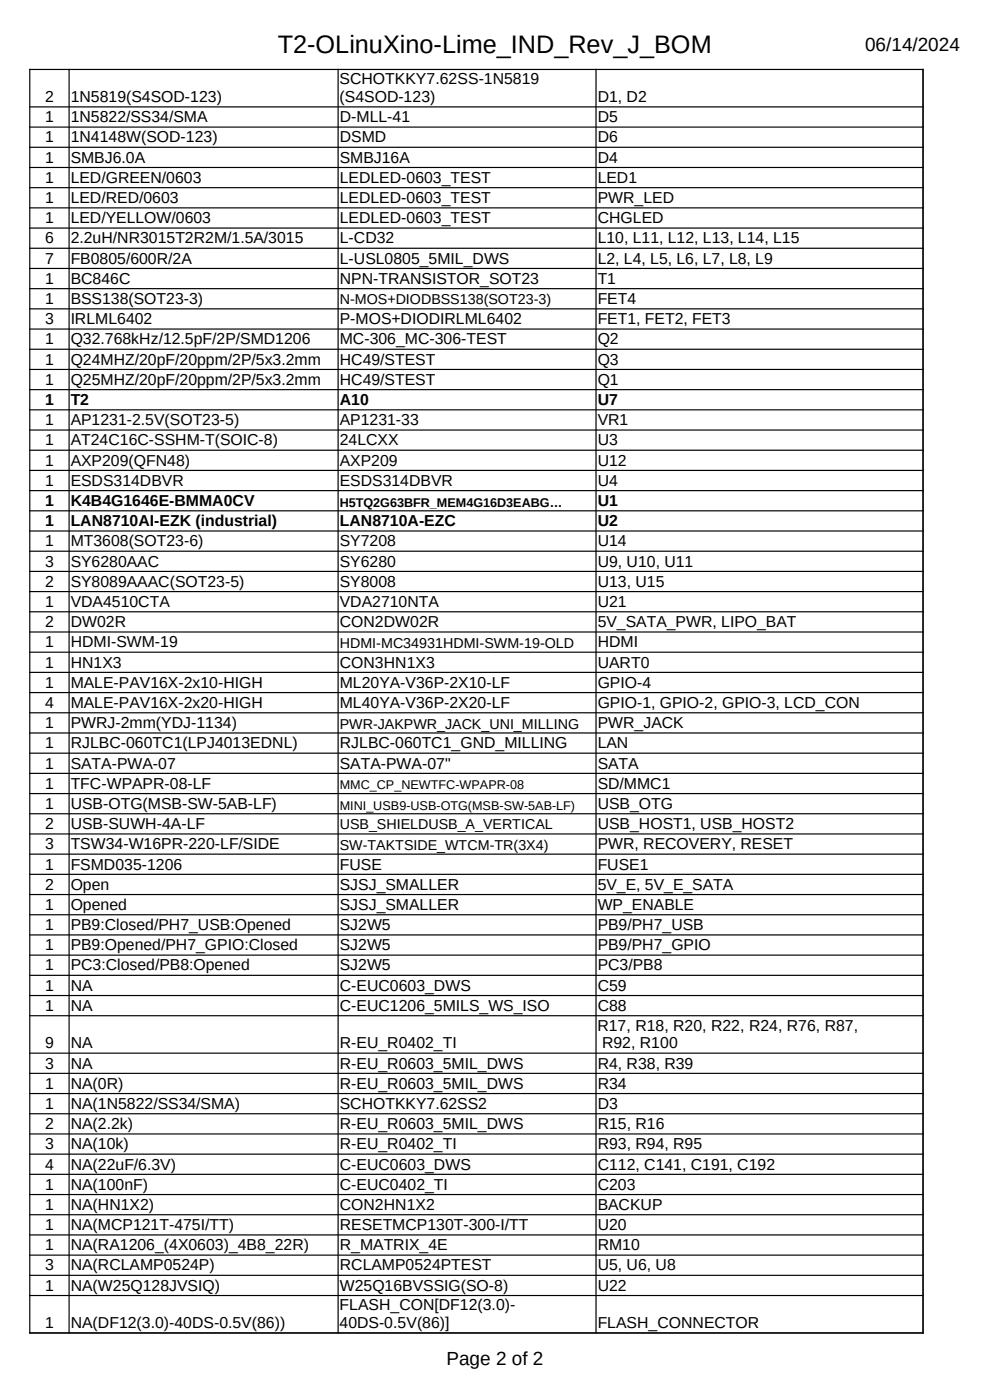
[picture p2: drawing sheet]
<svg xmlns="http://www.w3.org/2000/svg" width="210mm" height="297mm" viewBox="0 0 210 297" stroke-linecap="round" stroke-linejoin="round" font-family="sans-serif">
<defs><g id="words">
<text font-size="5.4" x="58.9" y="11.2">T2-OLinuXino-Lime_IND_Rev_J_BOM</text>
<g font-size="4">
<text x="183.5" y="10.7">06/14/2024</text>
<text x="94.7" y="289.6">Page 2 of 2</text>
</g>
<g font-size="3.4">
<text x="72" y="17.9">SCHOTKKY7.62SS-1N5819</text>
<text x="9.6" y="21.7">2</text>
<text x="15" y="21.7">1N5819(S4SOD-123)</text>
<text x="72" y="21.7">(S4SOD-123)</text>
<text x="126.8" y="21.7">D1, D2</text>
<text x="9.6" y="25.9">1</text>
<text x="15" y="25.9">1N5822/SS34/SMA</text>
<text x="72.1" y="25.9">D-MLL-41</text>
<text x="126.8" y="25.9">D5</text>
<text x="9.6" y="30.2">1</text>
<text x="9.6" y="34.5">1</text>
<text x="15" y="30.2">1N4148W(SOD-123)</text>
<text x="15" y="34.5">SMBJ6.0A</text>
<text x="72.1" y="30.2">DSMD</text>
<text x="72.1" y="34.5">SMBJ16A</text>
<text x="126.8" y="30.2">D6</text>
<text x="126.8" y="34.5">D4</text>
<text x="9.6" y="38.8">1</text>
<text x="15" y="38.8">LED/GREEN/0603</text>
<text x="72.1" y="38.8">LEDLED-0603_TEST</text>
<text x="126.8" y="38.8">LED1</text>
<text x="9.6" y="43.1">1</text>
<text x="9.6" y="47.3">1</text>
<text x="15" y="43.1">LED/RED/0603</text>
<text x="15" y="47.3">LED/YELLOW/0603</text>
<text x="72.1" y="43.1">LEDLED-0603_TEST</text>
<text x="72.1" y="47.3">LEDLED-0603_TEST</text>
<text x="126.8" y="43.1">PWR_LED</text>
<text x="126.8" y="47.3">CHGLED</text>
<text x="9.6" y="51.6">6</text>
<text x="15" y="51.6">2.2uH/NR3015T2R2M/1.5A/3015</text>
<text x="72.1" y="51.6">L-CD32</text>
<text x="126.8" y="51.6">L10, L11, L12, L13, L14, L15</text>
<text x="9.6" y="55.9">7</text>
<text x="15" y="55.9">FB0805/600R/2A</text>
<text x="72.1" y="55.9">L-USL0805_5MIL_DWS</text>
<text x="126.8" y="55.9">L2, L4, L5, L6, L7, L8, L9</text>
<text x="9.6" y="60.2">1</text>
<text x="9.6" y="64.5">1</text>
<text x="15" y="60.2">BC846C</text>
<text x="15" y="64.5">BSS138(SOT23-3)</text>
<text x="72.1" y="60.2">NPN-TRANSISTOR_SOT23</text>
<text x="126.8" y="60.2">T1</text>
<text x="126.8" y="64.5">FET4</text>
<text x="9.6" y="68.8">3</text>
<text x="15" y="68.8">IRLML6402</text>
<text x="72.1" y="68.8">P-MOS+DIODIRLML6402</text>
<text x="126.8" y="68.8">FET1, FET2, FET3</text>
<text x="9.6" y="73.1">1</text>
<text x="9.6" y="77.4">1</text>
<text x="15" y="73.1">Q32.768kHz/12.5pF/2P/SMD1206</text>
<text x="15" y="77.4">Q24MHZ/20pF/20ppm/2P/5x3.2mm</text>
<text x="72.1" y="73.1">MC-306_MC-306-TEST</text>
<text x="72.1" y="77.4">HC49/STEST</text>
<text x="126.8" y="73.1">Q2</text>
<text x="126.8" y="77.4">Q3</text>
<text x="9.6" y="81.6">1</text>
<text x="15" y="81.6">Q25MHZ/20pF/20ppm/2P/5x3.2mm</text>
<text x="72.1" y="81.6">HC49/STEST</text>
<text x="126.8" y="81.6">Q1</text>
<text x="9.6" y="85.9">1</text>
<text x="15" y="85.9">T2</text>
<text x="72.1" y="85.9">A10</text>
<text x="126.8" y="85.9">U7</text>
<text x="9.6" y="90.2">1</text>
<text x="9.6" y="94.5">1</text>
<text x="15" y="90.2">AP1231-2.5V(SOT23-5)</text>
<text x="15" y="94.5">AT24C16C-SSHM-T(SOIC-8)</text>
<text x="72.1" y="90.2">AP1231-33</text>
<text x="72.1" y="94.5">24LCXX</text>
<text x="126.8" y="90.2">VR1</text>
<text x="126.8" y="94.5">U3</text>
<text x="9.6" y="98.8">1</text>
<text x="15" y="98.8">AXP209(QFN48)</text>
<text x="72.1" y="98.8">AXP209</text>
<text x="126.8" y="98.8">U12</text>
<text x="9.6" y="103">1</text>
<text x="9.6" y="107.4">1</text>
<text x="15" y="103">ESDS314DBVR</text>
<text x="15" y="107.4">K4B4G1646E-BMMA0CV</text>
<text x="72.1" y="103">ESDS314DBVR</text>
<text x="126.8" y="103">U4</text>
<text x="126.8" y="107.4">U1</text>
<text x="9.6" y="111.6">1</text>
<text x="15" y="111.6">LAN8710AI-EZK (industrial)</text>
<text x="72.1" y="111.6">LAN8710A-EZC</text>
<text x="126.8" y="111.6">U2</text>
<text x="9.6" y="115.9">1</text>
<text x="15" y="115.9">MT3608(SOT23-6)</text>
<text x="72.1" y="115.9">SY7208</text>
<text x="126.8" y="115.9">U14</text>
<text x="9.6" y="120.2">3</text>
<text x="9.6" y="124.5">2</text>
<text x="15" y="120.2">SY6280AAC</text>
<text x="15" y="124.5">SY8089AAAC(SOT23-5)</text>
<text x="72.1" y="120.2">SY6280</text>
<text x="72.1" y="124.5">SY8008</text>
<text x="126.8" y="120.2">U9, U10, U11</text>
<text x="126.8" y="124.5">U13, U15</text>
<text x="9.6" y="128.8">1</text>
<text x="15" y="128.8">VDA4510CTA</text>
<text x="72.1" y="128.8">VDA2710NTA</text>
<text x="126.8" y="128.8">U21</text>
<text x="9.6" y="133">2</text>
<text x="9.6" y="137.3">1</text>
<text x="15" y="133">DW02R</text>
<text x="15" y="137.3">HDMI-SWM-19</text>
<text x="72.1" y="133">CON2DW02R</text>
<text x="126.8" y="133">5V_SATA_PWR, LIPO_BAT</text>
<text x="126.8" y="137.3">HDMI</text>
<text x="9.6" y="141.6">1</text>
<text x="15" y="141.6">HN1X3</text>
<text x="72.1" y="141.6">CON3HN1X3</text>
<text x="126.8" y="141.6">UART0</text>
<text x="9.6" y="145.9">1</text>
<text x="15" y="145.9">MALE-PAV16X-2x10-HIGH</text>
<text x="72.1" y="145.9">ML20YA-V36P-2X10-LF</text>
<text x="126.8" y="145.9">GPIO-4</text>
<text x="9.6" y="150.2">4</text>
<text x="9.6" y="154.5">1</text>
<text x="15" y="150.2">MALE-PAV16X-2x20-HIGH</text>
<text x="15" y="154.5">PWRJ-2mm(YDJ-1134)</text>
<text x="72.1" y="150.2">ML40YA-V36P-2X20-LF</text>
<text x="126.8" y="150.2">GPIO-1, GPIO-2, GPIO-3, LCD_CON</text>
<text x="126.8" y="154.5">PWR_JACK</text>
<text x="9.6" y="158.8">1</text>
<text x="15" y="158.8">RJLBC-060TC1(LPJ4013EDNL)</text>
<text x="72.1" y="158.8">RJLBC-060TC1_GND_MILLING</text>
<text x="126.8" y="158.8">LAN</text>
<text x="9.6" y="163.1">1</text>
<text x="9.6" y="167.3">1</text>
<text x="15" y="163.1">SATA-PWA-07</text>
<text x="15" y="167.3">TFC-WPAPR-08-LF</text>
<text x="72.1" y="163.1">SATA-PWA-07&quot;</text>
<text x="126.8" y="163.1">SATA</text>
<text x="126.8" y="167.3">SD/MMC1</text>
<text x="9.6" y="171.6">1</text>
<text x="15" y="171.6">USB-OTG(MSB-SW-5AB-LF)</text>
<text x="126.8" y="171.6">USB_OTG</text>
<text x="9.6" y="175.9">2</text>
<text x="15" y="175.9">USB-SUWH-4A-LF</text>
<text x="126.8" y="175.9">USB_HOST1, USB_HOST2</text>
<text x="9.6" y="180.2">3</text>
<text x="9.6" y="184.5">1</text>
<text x="15" y="180.2">TSW34-W16PR-220-LF/SIDE</text>
<text x="15" y="184.5">FSMD035-1206</text>
<text x="72.1" y="184.5">FUSE</text>
<text x="126.8" y="180.2">PWR, RECOVERY, RESET</text>
<text x="126.8" y="184.5">FUSE1</text>
<text x="9.6" y="188.7">2</text>
<text x="15" y="188.7">Open</text>
<text x="72.1" y="188.7">SJSJ_SMALLER</text>
<text x="126.8" y="188.7">5V_E, 5V_E_SATA</text>
<text x="9.6" y="193">1</text>
<text x="9.6" y="197.3">1</text>
<text x="15" y="193">Opened</text>
<text x="15" y="197.3">PB9:Closed/PH7_USB:Opened</text>
<text x="72.1" y="193">SJSJ_SMALLER</text>
<text x="72.1" y="197.3">SJ2W5</text>
<text x="126.8" y="193">WP_ENABLE</text>
<text x="126.8" y="197.3">PB9/PH7_USB</text>
<text x="9.6" y="201.6">1</text>
<text x="15" y="201.6">PB9:Opened/PH7_GPIO:Closed</text>
<text x="72.1" y="201.6">SJ2W5</text>
<text x="126.8" y="201.6">PB9/PH7_GPIO</text>
<text x="9.6" y="205.9">1</text>
<text x="15" y="205.9">PC3:Closed/PB8:Opened</text>
<text x="72.1" y="205.9">SJ2W5</text>
<text x="126.8" y="205.9">PC3/PB8</text>
<text x="9.6" y="210.2">1</text>
<text x="9.6" y="214.5">1</text>
<text x="15" y="210.2">NA</text>
<text x="15" y="214.5">NA</text>
<text x="72.1" y="210.2">C-EUC0603_DWS</text>
<text x="72.1" y="214.5">C-EUC1206_5MILS_WS_ISO</text>
<text x="126.8" y="210.2">C59</text>
<text x="126.8" y="214.5">C88</text>
<text x="126.7" y="218.6">R17, R18, R20, R22, R24, R76, R87,</text>
<text x="9.6" y="222.4">9</text>
<text x="9.6" y="226.7">3</text>
<text x="15" y="222.4">NA</text>
<text x="15" y="226.7">NA</text>
<text x="72.1" y="222.4">R-EU_R0402_TI</text>
<text x="72.1" y="226.7">R-EU_R0603_5MIL_DWS</text>
<text x="126.8" y="226.7">R4, R38, R39</text>
<text x="127.7" y="222.4">R92, R100</text>
<text x="9.6" y="231">1</text>
<text x="15" y="231">NA(0R)</text>
<text x="72.1" y="231">R-EU_R0603_5MIL_DWS</text>
<text x="126.8" y="231">R34</text>
<text x="9.6" y="235.2">1</text>
<text x="9.6" y="239.5">2</text>
<text x="15" y="235.2">NA(1N5822/SS34/SMA)</text>
<text x="15" y="239.5">NA(2.2k)</text>
<text x="72.1" y="235.2">SCHOTKKY7.62SS2</text>
<text x="72.1" y="239.5">R-EU_R0603_5MIL_DWS</text>
<text x="126.8" y="235.2">D3</text>
<text x="126.8" y="239.5">R15, R16</text>
<text x="9.6" y="243.8">3</text>
<text x="15" y="243.8">NA(10k)</text>
<text x="72.1" y="243.8">R-EU_R0402_TI</text>
<text x="126.8" y="243.8">R93, R94, R95</text>
<text x="9.6" y="248.1">4</text>
<text x="15" y="248.1">NA(22uF/6.3V)</text>
<text x="72.1" y="248.1">C-EUC0603_DWS</text>
<text x="126.8" y="248.1">C112, C141, C191, C192</text>
<text x="9.6" y="252.4">1</text>
<text x="9.6" y="256.7">1</text>
<text x="15" y="252.4">NA(100nF)</text>
<text x="15" y="256.7">NA(HN1X2)</text>
<text x="72.1" y="252.4">C-EUC0402_TI</text>
<text x="72.1" y="256.7">CON2HN1X2</text>
<text x="126.8" y="252.4">C203</text>
<text x="126.8" y="256.7">BACKUP</text>
<text x="9.6" y="260.9">1</text>
<text x="15" y="260.9">NA(MCP121T-475I/TT)</text>
<text x="72.1" y="260.9">RESETMCP130T-300-I/TT</text>
<text x="126.8" y="260.9">U20</text>
<text x="9.6" y="265.2">1</text>
<text x="9.6" y="269.5">3</text>
<text x="15" y="265.2">NA(RA1206_(4X0603)_4B8_22R)</text>
<text x="15" y="269.5">NA(RCLAMP0524P)</text>
<text x="72.1" y="265.2">R_MATRIX_4E</text>
<text x="72.1" y="269.5">RCLAMP0524PTEST</text>
<text x="126.8" y="265.2">RM10</text>
<text x="126.8" y="269.5">U5, U6, U8</text>
<text x="9.6" y="273.8">1</text>
<text x="15" y="273.8">NA(W25Q128JVSIQ)</text>
<text x="72.1" y="273.8">W25Q16BVSSIG(SO-8)</text>
<text x="126.8" y="273.8">U22</text>
<text x="9.6" y="281.8">1</text>
<text x="15" y="281.8">NA(DF12(3.0)-40DS-0.5V(86))</text>
<text x="72" y="278">FLASH_CON[DF12(3.0)-</text>
<text x="72" y="281.8">40DS-0.5V(86)]</text>
<text x="126.8" y="281.8">FLASH_CONNECTOR</text>
</g>
<g font-size="3">
<text x="72.1" y="64.6">N-MOS+DIODBSS138(SOT23-3)</text>
<text x="72.1" y="137.4">HDMI-MC34931HDMI-SWM-19-OLD</text>
<text x="72.1" y="154.6">PWR-JAKPWR_JACK_UNI_MILLING</text>
<text x="72.1" y="176">USB_SHIELDUSB_A_VERTICAL</text>
<text x="72.1" y="180.2">SW-TAKTSIDE_WTCM-TR(3X4)</text>
</g>
<g font-size="2.7">
<text x="72.1" y="107.5">H5TQ2G63BFR_MEM4G16D3EABG…</text>
<text x="72.1" y="167.5">MMC_CP_NEWTFC-WPAPR-08</text>
<text x="72.1" y="171.8">MINI_USB9-USB-OTG(MSB-SW-5AB-LF)</text>
</g>
</g></defs>
<g fill="none" stroke="#000" stroke-width=".25">
<path d="M6.2 14.7h189.7M6.3 14.6v268.3M14.7 14.6v268.3M71.7 14.6v268.3M126.4 14.6v268.3M195.8 14.6v268.3M6.2 22.7h189.7M6.2 27h189.7M6.2 31.2h189.7M6.2 35.5h189.7M6.2 39.8h189.7M6.2 44.1h189.7"/>
<path d="M6.2 48.4h189.7M6.2 52.7h189.7M6.2 57h189.7M6.2 61.2h189.7M6.2 65.5h189.7M6.2 69.8h189.7M6.2 74.1h189.7M6.2 78.4h189.7M6.2 82.7h189.7M6.2 86.9h189.7M6.2 91.2h189.7M6.2 95.5h189.7"/>
<path d="M6.2 99.8h189.7M6.2 104.1h189.7M6.2 108.4h189.7M6.2 112.7h189.7M6.2 116.9h189.7M6.2 121.2h189.7M6.2 125.5h189.7M6.2 129.8h189.7M6.2 134.1h189.7M6.2 138.4h189.7M6.2 142.6h189.7M6.2 146.9h189.7"/>
<path d="M6.2 151.2h189.7M6.2 155.5h189.7M6.2 159.8h189.7M6.2 164.1h189.7M6.2 168.3h189.7M6.2 172.6h189.7M6.2 176.9h189.7M6.2 181.2h189.7M6.2 185.5h189.7M6.2 189.8h189.7M6.2 194.1h189.7M6.2 198.3h189.7"/>
<path d="M6.2 202.6h189.7M6.2 206.9h189.7M6.2 211.2h189.7M6.2 215.5h189.7M6.2 223.4h189.7M6.2 227.7h189.7M6.2 232h189.7M6.2 236.3h189.7M6.2 240.6h189.7M6.2 244.8h189.7M6.2 249.1h189.7M6.2 253.4h189.7"/>
<path d="M6.2 257.7h189.7M6.2 262h189.7M6.2 266.3h189.7M6.2 270.6h189.7M6.2 274.8h189.7M6.2 282.8h189.7"/>
</g>
<use href="#words"/>
</svg>
